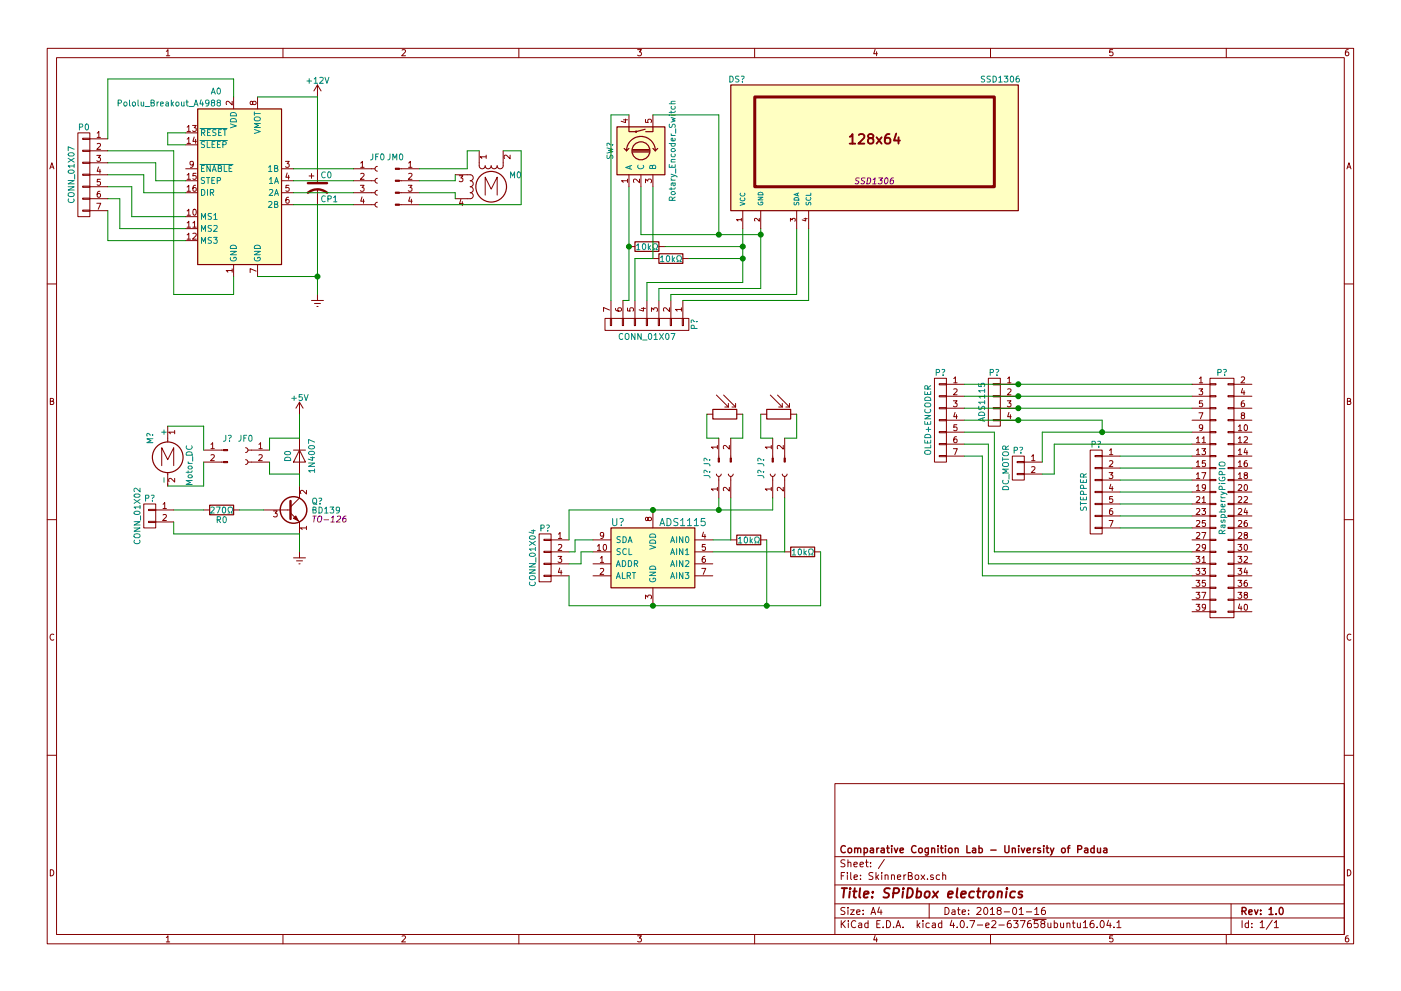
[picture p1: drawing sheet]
<svg xmlns="http://www.w3.org/2000/svg" width="297mm" height="210mm" viewBox="0 0 297 210" stroke-linecap="round" stroke-linejoin="round" font-family="sans-serif">
<g fill="none" stroke="#840000" stroke-width=".21">
<path d="M10 10.3h277v189.9h-277zM12 12.2h273v186.1h-273zM35.3 10.9l.3-.4v1.3M35.3 11.8h.7M60 10.3v1.9M67.3 18v2.6M67.3 18l-.8 1.3M67.3 18l.8 1.3M85.2 10.6l.5-.1 .3 .4-.8 .9h.8M110 10.3v1.9M135.2 10.5h.8l-.4 .5 .3 .1 .1 .2-.1 .4-.2 .1-.5-.1M160 10.3v1.9"/>
<path d="M185.5 10.5l-.3 .9h.8M185.9 11v.8M210 10.3v1.9M235.9 10.5h-.6v.6h.6l.1 .5-.3 .2-.4-.1M260 10.3v1.9M285.9 10.5l-.4 .1-.2 .2-.1 .8 .3 .2 .4-.1 .1-.4-.1-.2-.4-.1-.3 .3M10.6 35.8l.4-1.3 .4 1.3M10.7 35.5h.6M16.5 28.2h2.5v17.8h-2.5zM17.5 39.5h1.5v.2h-1.5zM17.5 37h1.5v.2h-1.5zM17.5 34.4h1.5v.3h-1.5z"/>
<path d="M17.5 31.9h1.5v.2h-1.5zM17.5 29.3h1.5v.3h-1.5zM19 29.5h3.9M19 32h3.9M19 34.5h3.9M19 37.1h3.9M19 39.6h3.9M20.5 33h.8l-.4 .4 .4 .1v.6l-.2 .1-.6-.1M20.6 28.2l.4-.3v1.3M20.6 30.5l.5-.1 .2 .4-.8 .9h.8M20.6 29.2h.7M20.9 35.4l-.3 .9h.8"/>
<path d="M21.2 35.9v.9M21.3 38h-.6l-.1 .6h.7v.6l-.2 .1-.5-.1M39.4 35.8h2.5M39.4 38.3h2.5M39.4 28.2h2.5M39.4 30.7h2.5M39.7 27l.3-.4v1.3M39.7 29.5l.3-.3v1.2M39.7 37.1l.3-.3v1.2M39.7 39.7l.3-.4v1.3M39.7 27.9h.7M39.7 30.4h.7"/>
<path d="M39.7 38h.7M40.8 26.6h.8l-.4 .5 .4 .1v.6l-.2 .1-.6-.1M41 34.8l-.2 .2-.4-.1-.1-.6 .5-.1 .2 .3-.1 .7-.3 .3h-.2M41.2 29.1l-.3 .9h.8M41.5 39.3l-.4 .1-.2 .2v.7l.2 .3 .5-.1-.1-.7h-.4l-.2 .2M41.5 29.6v.8M41.6 36.8h-.7v.6h.7v.5l-.2 .1-.5-.1M49.2 21.5v.8l-.9-.8-.3 .2 .1 .5M49.5 20.6v2.5M53.6 21.7l.2-.2h.4l.1 .2-.1 .4-.4 .1-.2-.1-.2-.6h-.3v.6l.2 .1 .3-.2M54.6 20.6v2.5M59.7 35.8h2.5"/>
<path d="M59.7 38.3h2.5M60.5 34.2h.8l-.4 .5 .4 .1v.6l-.2 .1-.6-.1M60.9 36.7l-.3 .9h.8M61.2 37.2v.8M61.3 39.3h-.6l-.1 .6h.7v.6l-.2 .1-.5-.1M65.5 37.3h1M66 36.8v1M67.3 35.8v2.8M74.9 35.8h4.6M74.9 38.3h4.6M76.4 39.3h.8l-.4 .5 .3 .1v.6l-.1 .1-.6-.1M76.5 34.6l.3-.4v1.3"/>
<path d="M76.5 36.9l.5-.1 .2 .3-.8 .9h.8M76.5 35.5h.7M80 37.8l-.3 .1-.2 .4 .1 .4 .4 .2M80 35.3l-.3 .1-.2 .3 .1 .4 .4 .2M84.7 35.8h4.2M84.7 38.3h4.2M86.6 39.3h.8l-.5 .5 .4 .1v.6l-.2 .1-.5-.1M86.6 34.6l.4-.4v1.3M86.6 36.9l.5-.1 .3 .3-.8 .9h.8M86.6 35.5h.8M96.5 37.1h3.2a.64 .64 0 0 1 .6 .6 .64 .64 0 0 1-.6 .6 .64 .64 0 0 1 .6 .7 .64 .64 0 0 1-.6 .6 .64 .64 0 0 1 .6 .7 .64 .64 0 0 1-.6 .6 .64 .64 0 0 1 .6 .6 .64 .64 0 0 1-.6 .7h-3.2M97.4 37.3h.7l-.4 .5 .4 .1v.5l-.2 .2-.5-.2"/>
<path d="M101.6 32v3.2a.64 .64 0 0 0 .7 .6 .64 .64 0 0 0 .6-.6 .64 .64 0 0 0 .6 .6 .64 .64 0 0 0 .6-.6 .64 .64 0 0 0 .7 .6 .64 .64 0 0 0 .6-.6 .64 .64 0 0 0 .7 .6 .64 .64 0 0 0 .6-.6v-3.2M103.1 33.3h-1.3l.4 .3M103.1 32.9v.7M108.2 32.9v.8l-1-.8-.3 .2 .1 .5M132.2 25.4h.8M132.6 25.2v.8l-.9-.3M133 38.3h-1.2l.3 .4M133 38v.7M133.3 24.4v2.5M133.3 37.1v2.5M135.6 38v.8l-.9-.8-.4 .2 .1 .5M135.9 37.1v2.5"/>
<path d="M136.9 38.8v-.8l.4 .4 .1-.4h.6l.1 .2-.1 .6M136.9 25.3v.7h.5v-.7h.6l.1 .2-.1 .5M138.4 24.4v2.5M138.4 37.1v2.5M285.6 35.8l.4-1.3 .4 1.3M285.7 35.5h.6M17.5 44.6h1.5v.2h-1.5zM17.5 42h1.5v.3h-1.5zM19 42.2h3.9M19 44.7h3.9M20.5 43.1h.9l-.6 1.3M21.2 40.6h-.4l-.1 .3-.1 .7 .2 .3 .5-.2-.1-.6h-.4l-.2 .2"/>
<path d="M39.4 40.9h2.5M39.4 46h2.5M39.4 48.5h2.5M39.4 51h2.5M39.7 44.7l.3-.3v1.3M39.7 47.3l.3-.4v1.3M39.7 49.8l.3-.3v1.2M39.7 45.7h.7M39.7 48.2h.7M39.7 50.7h.7M39.7 40.6h.7M40.9 47.3l.3-.4v1.3"/>
<path d="M40.9 49.6l.5-.1 .2 .3-.8 .9h.8M40.9 48.2h.7M41 44.5l.2-.1a.67 .67 0 0 1 .4 .6 .67 .67 0 0 1-.4 .7l-.3-.5zM49.2 57.4h-1.2l.3 .4M49.2 57v.8M49.5 56.1v2.6M54.3 57.5l-1.3-.5v.8M54.6 56.1v2.6M59.7 40.9h2.5M59.7 43.4h2.5M61.2 41.9h-.4l-.1 .3-.1 .7 .2 .2 .5-.1-.1-.6-.4-.1-.2 .3M67.3 40.1v3.3"/>
<path d="M74.9 40.9h4.6M74.9 43.4h4.6M76.8 41.8l-.3 .9h.7M77.1 42.3v.8M80 42.9l-.3 .1-.2 .4 .1 .3 .4 .2M80 40.4l-.3 .1-.2 .3 .1 .4 .4 .2M84.7 40.9h4.2M84.7 43.4h4.2M86.9 41.8l-.3 .9h.8M87.2 42.3v.8M97.7 42.3l-.3 .9h.8M98 42.8v.8"/>
<path d="M102.9 41.4v-3.8l1.2 2.5 1.3-2.5v3.8M133.3 52.3h1.3M138.4 54.9h1.3M139.7 52.3h1.3M144.8 54.9h1.2M157.2 46.6h-1l.3 .3M157.2 46.3v.6M157.5 44.7v3.8M161 46.3v.6l-.7-.6-.3 .2 .1 .4M161.3 44.7v3.8M167.6 46.9v-.6l.4 .4 .1-.4h.4v.6M168.9 44.7v3.8"/>
<path d="M170.5 46.4h.6M170.8 46.3v.6l-.7-.2M171.4 44.7v3.8M10 60.2h2M66 63.7h2.6M66.7 64.4h1.2M67.2 65h.2M67.3 62.5v1.2M128.3 67.6h17.7v2.5h-17.7zM129.2 65.8l-1.2-.6v.9M129.4 67.6h.3v1.5h-.3zM129.5 63.7v3.9"/>
<path d="M130.5 65.4l.1 .4 .2 .2h.7l.3-.2-.2-.5-.6 .1v.4l.2 .2M132 67.6h.2v1.5h-.2zM132.1 63.7v3.9M133 65.3v.7h.6v-.7h.6l.1 .2-.1 .5M134.5 67.6h.2v1.5h-.2zM134.6 63.7v3.9M136 65.4h.9M136.4 65.2v.8l-.9-.3M137 67.6h.3v1.5h-.3zM137.2 63.7v3.9M138.1 66.1v-.8l.5 .4 .1-.4h.6l.1 .2-.1 .6M139.6 67.6h.2v1.5h-.2z"/>
<path d="M139.7 63.7v3.9M141.9 65.3v.8l-.9-.8-.3 .2 .1 .5M142.1 67.6h.3v1.5h-.3zM142.2 63.7v3.9M144.5 65.7h-1.3l.4 .3M144.5 65.3v.7M144.7 67.6h.2v1.5h-.2zM144.8 63.7v3.9M285 60.2h2M10.7 85.1h.5l.1-.5-.6-.1v1.3h.5l.2-.4-.3-.3M34.3 98.8v-3.8l1.3 2.5 1.2-2.5v3.8M35.6 90.4v3.4"/>
<path d="M37 91.7h-1.2l.3 .3M37 91.3v.7M43.2 95.5h4.2M43.2 98h4.2M44.7 94.3l.4-.4v1.3M44.7 96.6l.5-.1 .2 .3-.7 .9h.7M44.7 95.2h.7M52.1 97.5l.3 .2 .2 .2-.1 .5-.4 .1M52.1 95l.3 .1 .2 .3-.1 .4-.4 .2M52.6 95.5h4.5M52.6 98h4.5M54.9 94.3l.3-.4v1.3"/>
<path d="M54.9 96.6l.5-.1 .2 .3-.8 .9h.8M54.9 95.2h.7M62.2 95.5h2.6M63.5 95.5l1.3 2.5h-2.6zM63.5 85.3v2.6M63.5 93v7.6M63.5 85.3l-.8 1.3M63.5 85.3l.8 1.3M149.9 87.9h1.2M151.9 83.8l2.5 2.6M152.1 94.9h-1.3l.4 .3M152.1 94.5v.7"/>
<path d="M152.4 93v4.2M153.4 83.8l2.6 2.6M153.7 86.4h.7M154.4 85.6v.8M154.6 94.5v.8l-.9-.8-.3 .2 .1 .5M154.9 93v4.2M155.2 86.4h.8M156 85.6v.8M156.2 87.9h1.3M161.3 87.9h1.3M163.3 83.8l2.6 2.6M163.5 94.9h-1.2l.3 .3"/>
<path d="M163.5 94.5v.7M163.8 93v4.2M164.8 83.8l2.6 2.6M165.1 86.4h.8M165.9 85.6v.8M166.1 94.5v.8l-.9-.8-.4 .2 .1 .5M166.4 93v4.2M166.6 86.4h.8M167.4 85.6v.8M167.6 87.9h1.3M198.1 80.3h2.6v17.7h-2.6zM199.1 96.6h1.6v.3h-1.6z"/>
<path d="M199.1 94.1h1.6v.3h-1.6zM199.1 91.6h1.6v.2h-1.6zM199.1 89h1.6v.3h-1.6zM199.1 86.5h1.6v.2h-1.6zM199.1 83.9h1.6v.3h-1.6zM199.1 81.4h1.6v.3h-1.6zM200.7 81.5h3.8M200.7 84.1h3.8M200.7 86.6h3.8M200.7 89.1h3.8M200.7 91.7h3.8M200.7 94.2h3.8"/>
<path d="M200.7 96.8h3.8M202.1 85h.8l-.4 .5 .4 .1v.6l-.2 .1-.6-.1M202.1 95.2h.9l-.6 1.3M202.2 80.3l.4-.3v1.2M202.2 82.6l.5-.1 .2 .3-.8 1h.8M202.2 81.2h.7M202.5 87.5l-.3 .9h.8M202.8 92.7h-.4l-.1 .3-.1 .7 .2 .2 .5-.1-.1-.6-.4-.1-.2 .3M202.8 88v.8M202.9 90.1h-.6l-.1 .6h.7v.6l-.2 .1-.5-.1M209.5 80.3h2.6v10.1h-2.6zM210.6 89h1.5v.3h-1.5z"/>
<path d="M210.6 86.5h1.5v.2h-1.5zM210.6 83.9h1.5v.3h-1.5zM210.6 81.4h1.5v.3h-1.5zM212.1 81.5h3.8M212.1 84.1h3.8M212.1 86.6h3.8M212.1 89.1h3.8M213.6 85h.8l-.5 .5 .4 .1v.6l-.2 .1-.5-.1M213.6 80.3l.4-.3v1.2M213.6 82.6l.5-.1 .3 .3-.8 1h.8M213.6 81.2h.8M213.9 87.5l-.3 .9h.8"/>
<path d="M214.2 88v.8M214.6 96.8h2.6v5h-2.6zM215.6 97.9h1.6v.3h-1.6zM217.2 98h3.8M218.7 96.8l.4-.3v1.2M218.7 99.1l.5-.1 .2 .4-.8 .9h.8M218.7 97.7h.7M231.1 95.5h2.6v17.8h-2.6zM232.2 99.2h1.5v.2h-1.5zM232.2 96.6h1.5v.3h-1.5zM233.7 96.8h3.8M233.7 99.3h3.8"/>
<path d="M235.2 95.5l.4-.3v1.3M235.2 97.8l.5-.1 .2 .4-.7 .9h.7M235.2 96.5h.7M252.7 81.5h3.8M252.7 84.1h3.8M252.7 86.6h3.8M252.7 89.1h3.8M252.7 91.7h3.8M252.7 94.2h3.8M252.7 96.8h3.8M252.7 99.3h3.8M253.7 93l.3-.3v1.2"/>
<path d="M253.7 95.5l.3-.3v1.3M253.7 98.1l.3-.4v1.3M253.7 93.9h.7M253.7 96.5h.7M253.7 99h.7M254.2 82.5h.8l-.4 .5 .3 .1v.5l-.1 .2-.6-.2M254.2 87.6h.8l-.5 1.2M254.3 80.3l.3-.3v1.2M254.3 81.2h.7M254.8 95.2h.8l-.4 .5 .3 .1v.5l-.1 .2-.6-.2M254.9 93l.3-.3v1.2M254.9 93.9h.7"/>
<path d="M254.9 85h-.6v.6h.6v.6l-.1 .1-.5-.1M255 90.6l-.2 .3-.4-.1-.1-.6 .5-.1 .2 .2-.1 .8-.3 .3h-.2M255.5 97.7h-.6v.6h.6v.6l-.1 .1-.5-.1M256.5 99.2h1.3v.2h-1.3zM256.5 96.6h1.3v.3h-1.3zM256.5 94.1h1.3v.3h-1.3zM256.5 91.6h1.3v.2h-1.3zM256.5 89h1.3v.3h-1.3zM256.5 86.5h1.3v.2h-1.3zM256.5 83.9h1.3v.3h-1.3zM256.5 81.4h1.3v.3h-1.3zM256.5 80.3h5.1v50.8h-5.1z"/>
<path d="M260.3 99.2h1.3v.2h-1.3zM260.3 96.6h1.3v.3h-1.3zM260.3 94.1h1.3v.3h-1.3zM260.3 91.6h1.3v.2h-1.3zM260.3 89h1.3v.3h-1.3zM260.3 86.5h1.3v.2h-1.3zM260.3 83.9h1.3v.3h-1.3zM260.3 81.4h1.3v.3h-1.3zM261.6 81.5h3.8M261.6 84.1h3.8M261.6 86.6h3.8M261.6 89.1h3.8"/>
<path d="M261.6 91.7h3.8M261.6 94.2h3.8M261.6 96.8h3.8M261.6 99.3h3.8M262.6 90.5l.3-.4v1.3M262.6 93l.3-.3v1.2M262.6 95.5l.3-.3v1.3M262.6 98.1l.3-.4v1.3M262.6 91.4h.7M262.6 93.9h.7M262.6 96.5h.7M262.6 99h.7"/>
<path d="M263.2 80.1l.5-.1 .2 .3-.8 .9h.8M263.4 88.1l-.2-.2 .1-.3 .5 .1v.3l-.5 .2-.1 .2v.3l.2 .1h.3l.2-.2-.1-.4-.1-.1M263.4 82.4l-.2 .9h.7M263.8 85l-.4 .1-.2 .2v.7l.2 .3 .4-.1v-.6l-.4-.1-.2 .2M263.8 82.9v.9M263.8 92.8l.5-.1 .2 .3-.8 .9h.8M263.9 90.2l.2-.1a.67 .67 0 0 1 .4 .6 .67 .67 0 0 1-.4 .7l-.3-.5zM264.1 95.1l-.3 .9h.7M264.4 97.7l-.4 .1-.2 .2v.7l.2 .3 .4-.1v-.6l-.4-.1-.2 .2M264.4 95.6v.9M285.7 85.1h.5l.1-.5-.6-.1v1.3h.5l.2-.4-.3-.3M10 110.3h2"/>
<path d="M30.5 106.9h2.5v5.1h-2.5zM31.5 110.6h1.5v.3h-1.5zM31.5 108.1h1.5v.2h-1.5zM33 108.2h3.8M33 110.7h3.8M34.6 107l.3-.4v1.3M34.6 109.3l.5-.1 .2 .3-.8 .9h.8M34.6 107.9h.7M35.6 100.3v2.8M37 101.5v.8l-.9-.8-.3 .2 .1 .5M43.2 108.2h1.2M49.5 108.2h1.3"/>
<path d="M55.9 108.2h5.7M58 108.4h.8l-.5 .5 .4 .1v.5l-.2 .2-.5-.2M61.6 108.8l1.9 1.9v2.6M62.2 118.4h2.6M62.9 119h1.2M63.4 119.6h.2M63.5 103.1v2.6l-1.9 1.9M63.5 117.1v1.3M65 112h-1.3l.4 .4M65 104v.8l-.9-.8-.4 .3 .1 .4M65 111.7v.7M114.3 113.3h2.5v10.1h-2.5z"/>
<path d="M115.3 119.5h1.5v.3h-1.5zM115.3 117h1.5v.2h-1.5zM115.3 114.4h1.5v.3h-1.5zM116.8 119.6h3.8M116.8 114.5h3.8M116.8 117.1h3.8M118.3 118.1h.8l-.4 .4 .3 .1v.6l-.1 .1-.6-.1M118.4 113.3l.3-.3v1.2M118.4 115.6l.5-.1 .2 .4-.8 .9h.8M118.4 114.2h.7M125.7 119.6h3.8M125.7 114.5h3.8"/>
<path d="M125.7 117.1h3.8M126.7 115.9l.3-.4v1.3M126.7 116.8h.7M127.3 118.4l.3-.3v1.2M127.3 119.3h.7M128 113.5l-.2 .3-.4-.1-.1-.6 .5-.1 .2 .2-.1 .7-.3 .3h-.2M128 115.6l.2-.1a.67 .67 0 0 1 .4 .6 .67 .67 0 0 1-.4 .7l-.3-.5zM137.4 110l.2-.3 .4 .1 .1 .2-.1 .4-.4 .1-.2-.1-.1-.6h-.3l-.1 .6 .3 .1 .2-.3M138.4 108.2v3.8M147.3 119.6h3.8M147.3 114.5h3.8M147.3 117.1h3.8"/>
<path d="M149.1 112.9l-.2 .9h.7M149.5 118.1h-.4l-.2 .3v.7l.2 .2 .4-.1v-.6l-.4-.1-.2 .3M149.5 113.4v.8M149.5 115.5h-.6v.6h.6v.6l-.1 .1-.5-.1M151.9 100.6l.1 .3 .3 .2 .4-.1 .2-.4M152.1 103.8h-1.3l.4 .3M152.1 103.4v.7M152.4 101.1v4.6M154.4 100.6l.1 .3 .4 .2 .3-.1 .2-.4M154.6 103.4v.8l-.9-.8-.3 .2 .1 .5M154.9 114.5h1.3M154.9 101.1v4.6"/>
<path d="M161.3 114.5h1.3M163.3 100.6l.1 .3 .4 .2 .3-.1 .2-.4M163.5 103.8h-1.2l.3 .3M163.5 103.4v.7M163.8 101.1v4.6M165.9 100.6l.1 .3 .3 .2 .4-.1 .2-.4M166.1 103.4v.8l-.9-.8-.4 .2 .1 .5M166.4 117.1h1.2M166.4 101.1v4.6M172.7 117.1h1.3M215.6 100.5h1.6v.2h-1.6zM217.2 100.6h3.8"/>
<path d="M232.2 111.9h1.5v.2h-1.5zM232.2 109.3h1.5v.3h-1.5zM232.2 106.8h1.5v.3h-1.5zM232.2 104.3h1.5v.2h-1.5zM232.2 101.7h1.5v.3h-1.5zM233.7 104.4h3.8M233.7 106.9h3.8M233.7 109.5h3.8M233.7 112h3.8M233.7 101.8h3.8M235.2 100.3h.7l-.4 .5 .4 .1v.5l-.2 .1-.5-.1M235.2 110.4h.8l-.5 1.3"/>
<path d="M235.5 102.7l-.3 1h.8M235.8 107.9h-.3l-.2 .3-.1 .7 .3 .3 .4-.2-.1-.6h-.3l-.3 .2M235.8 103.2v.9M235.9 105.4h-.6l-.1 .5h.7v.6l-.2 .1-.5-.1M252.7 119.6h3.8M252.7 114.5h3.8M252.7 117.1h3.8M252.7 104.4h3.8M252.7 106.9h3.8M252.7 109.5h3.8M252.7 112h3.8M252.7 101.8h3.8"/>
<path d="M253.6 118.1h.8l-.5 .4 .4 .1v.6l-.1 .1-.6-.1M253.7 105.5l.5-.1 .2 .3-.8 .9h.8M253.7 108l.5-.1 .2 .3-.8 1h.8M253.7 110.5l.5-.1 .2 .4-.8 .9h.8M253.7 100.6l.3-.3v1.2M253.7 113.1l.5-.1 .2 .3-.8 .9h.8M253.7 103.2l.3-.4v1.3M253.7 115.6l.5-.1 .2 .4-.8 .9h.8M253.7 101.5h.7M253.7 104.1h.7M254.8 107.9h.8l-.4 .5 .3 .1v.5l-.1 .2-.6-.2M254.8 100.3h.9l-.6 1.2"/>
<path d="M254.8 113h.9l-.6 1.2M254.9 105.7l.3-.3v1.2M254.9 118.4l.3-.3v1.2M254.9 119.3h.7M254.9 106.6h.7M255.5 110.4h-.6v.6h.6v.6l-.1 .1-.5-.1M255.6 103.3l-.2 .3-.4-.1-.1-.6 .5-.1 .2 .2-.1 .8-.3 .3h-.2M255.6 116l-.2 .3-.4-.1-.1-.6 .5-.1 .2 .2-.1 .8-.3 .3h-.2M256.5 119.5h1.3v.3h-1.3zM256.5 117h1.3v.2h-1.3zM256.5 114.4h1.3v.3h-1.3zM256.5 111.9h1.3v.2h-1.3z"/>
<path d="M256.5 109.3h1.3v.3h-1.3zM256.5 106.8h1.3v.3h-1.3zM256.5 104.3h1.3v.2h-1.3zM256.5 101.7h1.3v.3h-1.3zM260.3 119.5h1.3v.3h-1.3zM260.3 117h1.3v.2h-1.3zM260.3 114.4h1.3v.3h-1.3zM260.3 111.9h1.3v.2h-1.3zM260.3 109.3h1.3v.3h-1.3zM260.3 106.8h1.3v.3h-1.3zM260.3 104.3h1.3v.2h-1.3zM260.3 101.7h1.3v.3h-1.3z"/>
<path d="M261.6 119.6h3.8M261.6 114.5h3.8M261.6 117.1h3.8M261.6 104.4h3.8M261.6 106.9h3.8M261.6 109.5h3.8M261.6 112h3.8M261.6 101.8h3.8M262.5 115.5h.8l-.5 .5 .4 .1v.6l-.2 .1-.5-.1M262.5 118.1h.8l-.5 .4 .4 .1v.6l-.2 .1-.5-.1M262.6 102.9l.4-.1 .3 .4-.8 .9h.8M262.6 105.5l.4-.1 .3 .3-.8 .9h.8"/>
<path d="M262.6 108l.4-.1 .3 .3-.8 1h.8M262.6 110.5l.4-.1 .3 .4-.8 .9h.8M262.6 100.6l.3-.3v1.2M262.6 113.1l.4-.1 .3 .3-.8 .9h.8M262.6 101.5h.7M263.8 105.5l.5-.1 .2 .3-.8 .9h.8M263.8 118.2l.5-.1 .2 .3-.8 .9h.8M263.9 102.9l.2-.1a.67 .67 0 0 1 .4 .6 .67 .67 0 0 1-.4 .7l-.3-.5zM263.9 115.6l.2-.1a.67 .67 0 0 1 .4 .6 .67 .67 0 0 1-.4 .7l-.3-.5zM264 100.8l-.2-.2v-.2h.6v.3l-.5 .2-.1 .2v.3l.2 .1h.3l.2-.2-.1-.4-.1-.1M264 113.5l-.2-.2v-.2h.6v.3l-.5 .2-.1 .2v.3l.2 .1h.3l.2-.2-.1-.4-.1-.1M264.1 107.8l-.3 .9h.7"/>
<path d="M264.4 110.4l-.4 .1-.2 .2v.7l.2 .3 .4-.1v-.6l-.4-.1-.2 .2M264.4 108.3v.9M285 110.3h2M11.4 134.6a.58 .58 0 0 0-.8 .6 .58 .58 0 0 0 .8 .5M115.3 122h1.5v.3h-1.5zM116.8 122.2h3.8M118.7 120.5l-.3 .9h.8M119 121v.9M125.7 122.2h3.8M127.3 120.7l.5-.1 .2 .3-.8 1h.8M136.9 127v-.7l.4 .4 .1-.4h.6l.1 .2-.1 .5M138.4 124.7v3.8"/>
<path d="M147.3 122.2h3.8M148.8 120.6h.8l-.5 1.3M252.7 122.2h3.8M252.7 129.8h3.8M252.7 124.7h3.8M252.7 127.2h3.8M253.6 120.6h.8l-.5 .5 .4 .1v.5l-.1 .2-.6-.2M253.6 123.1h.8l-.5 .5 .4 .1v.6l-.1 .1-.6-.1M253.6 125.7h.8l-.5 .5 .4 .1v.5l-.1 .1-.6-.1M253.6 128.2h.8l-.5 .5 .4 .1v.6l-.1 .1-.6-.1M254.8 120.6h.8l-.4 .5 .3 .1v.5l-.1 .2-.6-.2M254.8 125.7h.9l-.6 1.2"/>
<path d="M255.5 123.1h-.6v.6h.6v.6l-.1 .1-.5-.1M255.6 128.7l-.2 .3-.4-.1-.1-.6 .5-.1 .2 .2-.1 .8-.3 .3h-.2M256.5 129.7h1.3v.2h-1.3zM256.5 127.1h1.3v.3h-1.3zM256.5 124.6h1.3v.2h-1.3zM256.5 122h1.3v.3h-1.3zM260.3 129.7h1.3v.2h-1.3zM260.3 127.1h1.3v.3h-1.3zM260.3 124.6h1.3v.2h-1.3zM260.3 122h1.3v.3h-1.3zM261.6 122.2h3.8M261.6 129.8h3.8"/>
<path d="M261.6 124.7h3.8M261.6 127.2h3.8M262.5 120.6h.8l-.5 .5 .4 .1v.5l-.2 .2-.5-.2M262.5 123.1h.8l-.5 .5 .4 .1v.6l-.2 .1-.5-.1M262.5 125.7h.8l-.5 .5 .4 .1v.5l-.2 .1-.5-.1M262.8 128.1l-.2 1h.7M263.1 128.6v.9M263.9 128.3l.2-.1a.67 .67 0 0 1 .4 .6 .67 .67 0 0 1-.4 .7l-.3-.5zM264 126.2l-.2-.2v-.2h.6v.3l-.5 .2-.1 .2v.3l.2 .1h.3l.2-.2-.1-.4-.1-.1M264.1 120.5l-.3 .9h.7M264.4 123.1l-.4 .1-.2 .2v.7l.2 .3 .4-.1v-.6l-.4-.1-.2 .2M264.4 121v.9"/>
<path d="M286.4 134.6a.58 .58 0 0 0-.8 .6 .58 .58 0 0 0 .8 .5M10 160.2h2M177 166.3h108v32h-108zM285 160.2h2M10.7 184.5a.65 .65 0 0 1 .7 .7 .65 .65 0 0 1-.7 .6zM35.3 198.9l.3-.4v1.3M35.3 199.8h.7M60 198.3v1.9M85.2 198.6l.5-.1 .3 .4-.8 .9h.8M110 198.3v1.9M135.2 198.5h.8l-.4 .5 .3 .1 .1 .2-.1 .4-.2 .1-.5-.1M160 198.3v1.9"/>
<path d="M177 194.8h108M177 191.8h108M177 187.8h108M177 181.8h108M178.4 195.3v1.5M178.4 185.8h.5M178.6 196l.6 .8M179.1 185.1h-.7v1.5M179.1 192.6l-.5-.1-.3 .3 .1 .3 .7 .4v.4l-.2 .1-.6-.1M179.1 182.5l-.5-.1-.3 .3 .1 .3 .7 .4v.4l-.2 .1-.6-.1M179.2 195.3l-.8 .9M179.7 185.1v.2"/>
<path d="M179.7 185.6v1M179.8 192.5v.2M179.8 183.1l.2-.2 .4 .1v.9M179.8 182.4v1.5M179.8 193v1M179.9 195.3v.2M179.9 195.8v1M180.3 193h.8l-.8 1h.8M180.4 185.1v1.3l.2 .2M181.1 183.4l.7-.1-.1-.3-.4-.1-.2 .2v.7h.6M181.1 186.1l.7-.1-.1-.3-.4-.1-.2 .2 .1 .7h.5M181.4 195.5a.71 .71 0 0 0-1 .5 .71 .71 0 0 0 .8 .8l.2-.1"/>
<path d="M181.6 193.5l.7-.1v-.3l-.4-.1-.3 .2 .1 .7h.6M182.1 195.9h.6v.9M182.3 183.4l.8-.1-.1-.3-.4-.1-.3 .2 .1 .7h.6M182.4 186.5v.1M182.4 185.7v.1M182.7 196.2l-.7 .3 .2 .3 .5-.1M183 193.9v.1M183 193.1v.1M183.5 182.9h.6M183.7 182.4v1.3l.4 .2M184 195.9l-.4-.1-.3 .3 .1 .6 .2 .1 .4-.1M184 195.3v1.5"/>
<path d="M184.6 183.8v.1M184.6 183v.1M184.7 194l.4-1.5 .5 1.5M184.8 193.6h.7M185.1 185.2l-.6-.1-.3 .3 .1 .3 .7 .3v.5l-.2 .1-.6-.1M185.5 198.5l-.3 .9h.8M185.7 185.1v1.5M185.9 199v.8M185.9 186l.4 .6M185.9 196h.5M186.3 185.6l-.6 .6M186.4 192.5l-.3 1h.9"/>
<path d="M186.6 195.3h-.7v1.5h.7M186.8 193v1M186.9 185.1v.2M186.9 185.6v1M187.2 196.7v.1M187.5 182.3l-1.3 2M187.7 185.7l.2-.1 .3 .1 .1 .9M187.7 185.6v1M188 195.3a.76 .76 0 0 1 .8 .8 .76 .76 0 0 1-.8 .7zM189 185.7l.2-.1 .4 .1v.9M189 185.6v1M189.5 196.7v.1"/>
<path d="M190 196.8l.4-1.5 .6 1.5M190.1 196.4h.7M190.3 186.1l.7-.1-.1-.3-.4-.1-.2 .2v.7h.6M191.5 196.7v.1M191.6 185.6v1M192.1 185.6l-.5 .3M192.6 185.8l.7-.1v-.4l-.2-.2h-.5v1.5h.6l.2-.1v-.4l-.3-.3M194.1 185.7l.2-.1 .4 .1 .1 .6-.1 .2-.4 .1-.2-.1zM194.5 195.3v1.5M194.6 196.3l.4 .5M195 195.8l-.5 .6M195.3 185.6l.8 1"/>
<path d="M195.7 195.3v.2M195.7 195.8v1M196.1 185.6l-.8 1M196.6 186.5v.1M197 191.8v3M197 195.9l-.4-.1-.3 .3 .1 .6 .2 .1 .4-.1M197.7 195.9h.6v.9M197.9 185.7l-.4-.1-.2 .2 .1 .2 .5 .2v.3h-.6M198.3 196.2l-.7 .3 .2 .3 .5-.1M199.2 185.7l-.4-.1-.3 .3 .1 .6 .2 .1 .4-.1M199.7 195.9l-.5-.1-.2 .3v.6l.2 .1 .5-.1M199.7 195.3v1.5"/>
<path d="M199.9 185.7l.2-.1 .4 .1v.9M199.9 185.1v1.5M200.4 192.5a.76 .76 0 0 1 .8 .8 .76 .76 0 0 1-.8 .7zM201.8 195.2l-.4 1.1h1M201.9 193.1h.5l.1 .9M202.2 195.8v1M202.5 193.4l-.7 .3 .2 .3 .5-.1M202.9 196.7v.1M203 193h.6M203.2 192.5v1.3l.4 .2M203.8 195.4l.1-.1a.8 .8 0 0 1 .6 .8 .8 .8 0 0 1-.6 .7 .97 .97 0 0 1-.1-1.4zM204 193.5l.7-.1-.1-.3-.4-.1-.2 .2 .1 .7h.5"/>
<path d="M205.1 196.7v.1M205.4 193.9v.1M205.4 193.1v.1M205.6 195.3h1.1l-.7 1.5M207.1 192.7l.6-.2 .3 .5-.9 1h.9M207.2 196.3h1.2M208.7 192.7l.2-.2a.8 .8 0 0 1 .5 .8 .8 .8 0 0 1-.5 .7l-.3-.5zM209 196.3l.7-.1v-.3l-.5-.1-.2 .2 .1 .7h.6M210 193l.4-.5v1.5M210 194h.8M210 198.3v1.9M210.3 195.5l.6-.2 .3 .5-1 1h1"/>
<path d="M211.7 193.2l-.3-.3 .1-.2 .2-.2 .4 .1 .2 .2-.1 .2-.5 .2-.3 .3v.2l.3 .3h.3l.3-.3v-.2l-.3-.3M211.8 196.3h1.1M212.9 193.5h1.1M214.3 195.3l-.5 .1a1.11 1.11 0 0 0-.1 1.3l.4 .1 .3-.1v-.5l-.3-.3-.4 .1-.1 .2M214.8 192.7l.2-.2a.8 .8 0 0 1 .6 .8 .8 .8 0 0 1-.6 .7l-.3-.5zM214.9 195.3h.9l-.5 .6 .5 .1v.7l-.2 .1-.7-.1M216.1 193l.4-.5v1.5M216.1 194h.9M216.3 195.3h1l-.6 1.5M217.6 193.5h1.1M218.5 195.3l-.4 .1a1.11 1.11 0 0 0-.1 1.3l.4 .1 .2-.1 .1-.5-.3-.3-.4 .1-.2 .2M219 195.1h2.8"/>
<path d="M219.4 193l.4-.5v1.5M219.4 194h.8M220 195.3h-.7v.7h.7l.1 .2-.1 .5-.2 .1-.5-.1M221 196l-.3-.3 .1-.2 .2-.2 .4 .1 .1 .2v.2l-.5 .2-.3 .3 .1 .4 .2 .1h.3l.2-.3v-.2l-.2-.3M221.5 192.5l-.4 .1a1.11 1.11 0 0 0-.1 1.3l.4 .1 .2-.1 .1-.5-.3-.3-.4 .1-.2 .2M222.2 195.8v.9l.4 .1 .2-.1M222.8 195.8v1M223.5 195.9l.5-.1 .2 .3-.1 .6h-.6M223.5 195.3v1.5M224.9 195.8v.9l.4 .1 .2-.1M225.5 195.8v1M226.2 196l.2-.2 .4 .1v.9"/>
<path d="M226.2 195.8v1M227.4 195.8h.5M227.6 195.3v1.3l.3 .2M228.4 195.8l.1 .9 .4 .1 .2-.1M229.1 195.8v1M229.7 195.8l.4-.5v1.5M229.7 196.8h.9M231.8 195.3l-.4 .1a1.11 1.11 0 0 0-.1 1.3l.4 .1 .2-.1 .1-.5-.3-.3-.4 .1-.2 .2M232.6 196.7v.1M233.4 195.5l.2-.2a.8 .8 0 0 1 .5 .8 .8 .8 0 0 1-.5 .7l-.4-.5zM235 195.2l-.3 1.1h.9M235.4 195.8v1"/>
<path d="M235.9 198.5h-.6v.7l.6-.1 .1 .5-.3 .2-.4-.1M236.2 196.7v.1M236.8 195.8l.4-.5v1.5M236.8 196.8h.9M260 198.3v1.9M261 191.8v6.5M263.3 195.3v1.5M264.7 195.9l-.4-.1-.3 .3 .1 .6 .2 .1 .4-.1M264.7 195.3v1.5M265.4 196.7v.1M265.4 195.9v.1M267.2 195.8l.4-.5v1.5"/>
<path d="M267.2 196.8h.8M269.7 195.2l-1.2 2M270.2 195.8l.4-.5v1.5M270.2 196.8h.8M285.7 184.5a.65 .65 0 0 1 .7 .7 .65 .65 0 0 1-.7 .6zM285.9 198.5l-.4 .1-.2 .3-.1 .7 .3 .2 .4-.1 .1-.4-.1-.2-.4-.1-.3 .3"/>
</g>
<g fill="none" stroke="#840000" stroke-width=".3">
<path d="M179.2 179.6a.71 .71 0 0 0-1 .5 .71 .71 0 0 0 .7 .8l.3-.1M181.2 179.9v1M183.2 179.9v1.5M185.9 179.9v1M186.3 179.9l-.4 .3M188 179.9h.5M188.2 179.4v1.3l.3 .2M189.1 179.4v.2M189.1 179.9v1M189.6 179.9l.4 1 .3-1M194.2 179.6a.71 .71 0 0 0-1 .5 .71 .71 0 0 0 .7 .8l.3-.1M196.8 179.9v1.4l-.3 .1h-.3"/>
<path d="M197.5 179.9v1M198.9 179.4v.2M198.9 179.9v1M199.4 179.9h.5M199.6 179.4v1.3l.3 .2M200.5 179.4v.2M200.5 179.9v1M202.5 179.9v1M205 179.4v1.5h.7M207.6 179.4v1.5M213.1 179.4v1.2l.2 .3h.3l.3-.3v-1.2M214.6 179.9v1"/>
<path d="M216 179.4v.2M216 179.9v1M216.5 179.9l.4 1 .4-1M219.1 179.9v1M219.6 179.9l-.5 .3M221.3 179.4v.2M221.3 179.9v1M221.8 179.9h.6M222 179.4v1.3l.4 .2M222.7 179.9l.4 1M223.4 179.9l-.5 1.4-.2 .1M226.3 179.9h.5"/>
<path d="M226.8 179.4l-.3 .2v1.3M232 179.4v1.5M232.7 179.9l.1 .9 .3 .1 .2-.1M233.3 179.9v1M179.9 180.1l.2-.2 .4 .2 .1 .5-.2 .2-.3 .1-.2-.1zM181.2 180.1l.2-.2 .4 .1v.9M181.8 180.1l.3-.2 .3 .1 .1 .9M183.2 180l.4-.1 .3 .3-.1 .6h-.6M184.6 180h.5l.1 .9M185.2 180.3l-.7 .3 .2 .3 .5-.1M186.8 180h.6l.1 .9M187.5 180.3l-.7 .3 .2 .3 .5-.1"/>
<path d="M190.8 180.4l.7-.1v-.3l-.4-.1-.3 .2 .1 .7h.6M194.8 180.1l.2-.2 .5 .2 .1 .5-.2 .2-.4 .1-.2-.1zM196.8 180l-.4-.1-.3 .3 .1 .6 .2 .1 .4-.1M197.5 180.1l.2-.2 .4 .1 .1 .9M201.2 180.1l.2-.2 .4 .2 .1 .5-.1 .2-.4 .1-.2-.1zM202.5 180.1l.2-.2 .4 .1v.9M206.2 180h.6l.1 .9M206.9 180.3l-.8 .3 .3 .3 .5-.1M207.6 180l.4-.1 .3 .3-.1 .6h-.6M210.1 180.4h1.1M214.6 180.1l.2-.2 .4 .1 .1 .9M217.8 180.4l.7-.1-.1-.3-.4-.1-.2 .2v.7h.6"/>
<path d="M220.6 180l-.4-.1-.2 .2 .1 .3 .5 .1v.3h-.6M225.1 180.1l.2-.2 .5 .2 .1 .5-.2 .2-.4 .1-.2-.1zM228.5 180.2l.7-.1 .2-.2-.1-.3-.2-.2h-.6v1.5M230 180h.6v.9M230.6 180.3l-.7 .3 .2 .3 .5-.1M232 180l-.5-.1-.2 .3v.6l.2 .1 .5-.1M234 180h.6l.1 .9M234.7 180.3l-.7 .3 .2 .3 .5-.1M263.3 193.3l.8-.1 .1-.2-.1-.3-.2-.2h-.6v1.5M263.7 193.3l.5 .7M264.8 193.5l.7-.1-.1-.3-.4-.1-.2 .2v.7h.6M266 193l.3 1 .4-1"/>
<path d="M267.3 193.9v.1M267.3 193.1v.1M269.1 193l.4-.5v1.5M269.1 194h.8M270.6 193.9v.1M271.3 192.7l.3-.2a.8 .8 0 0 1 .5 .8 .8 .8 0 0 1-.5 .7l-.4-.5z"/>
<circle cx="62.2" cy="108.2" r="2.82"/>
</g>
<g fill="none" stroke="#840000" stroke-width=".41">
<path d="M180.2 29l.5-.6v2.1M180.2 30.5h1.1M182.1 28.6l.3-.2 .7 .1a.52 .52 0 0 1 .1 .8l-1.2 1.2h1.3M184.4 29.3l-.4-.4 .1-.3 .3-.2 .6 .1 .2 .3-.1 .3-.9 .3a.65 .65 0 0 0-.1 .9l.3 .2 .7-.2a.65 .65 0 0 0-.1-.9l-.2-.1M185.9 29.1l1 1.4M186.9 29.1l-1 1.4M188.6 28.4a.8 .8 0 0 0-1 .9l.1 1 .3 .2 .7-.2 .1-.7-.2-.3-.6-.1-.4 .4M190 28.3l-.5 1.5h1.3M190.5 29.1v1.4M178.5 188.4h1.1M179 188.4l-.2 2M180.2 189.1l-.2 1.3"/>
<path d="M180.3 188.4l-.1 .2 .2-.1-.1-.1-.1 .2M180.9 189.1h.7M181.2 188.4l-.2 1.8 .1 .1 .4 .1M182.4 188.4l-.2 1.8 .2 .2M183.2 189.8l.9-.2v-.4l-.6-.1-.3 .3v.9h.7M184.9 190.3v.1M185.1 189.2l-.1 .2-.1-.1 .2-.1-.1 .2M188.7 188.5l-.8-.1-.3 .2v.6l.8 .4 .1 .5-.4 .3-.8-.1M189.4 189.5l1-.1a.56 .56 0 0 0 .1-.9l-1-.1-.2 2M191.5 189.1l-.2 1.3M191.5 188.4v.2l.1-.1-.1-.1v.2M192.5 188.4a1 1 0 0 1 1.1 .8 1 1 0 0 1-.6 1.1l-.7 .1z"/>
<path d="M194.4 189.2l.6-.1 .3 .2-.2 1a.67 .67 0 0 1-.8 0M194.5 188.4l-.2 2M196.2 189.3l.3-.2 .6 .2v.8l-.5 .3-.5-.1zM197.8 189.1l1 1.3M198.9 189.1l-1.2 1.3M201 189.8l1-.2v-.4l-.6-.1-.3 .3-.1 .9h.8M203 188.4l-.2 1.8 .2 .2M203.8 189.8l1-.2-.1-.4-.6-.1-.3 .3v.9h.8M206.6 189.2l-.3-.1a.67 .67 0 0 0-.8 .4v.8l.3 .1 .6-.1M207.1 189.1h.8M207.5 188.4l-.2 1.8 .1 .1 .3 .1M208.6 189.1l-.2 1.3"/>
<path d="M209.1 189.1l-.4 .1-.2 .3M209.8 189.3l.3-.2 .5 .2v.8l-.4 .3-.5-.1zM211.6 189.3l.3-.2 .5 .1-.1 1.2M211.6 189.1l-.1 1.3M213.4 189.1l-.1 1.3M213.5 188.4v.2l.1-.1-.1-.1v.2M215.2 189.2l-.2-.1a.67 .67 0 0 0-.8 .4v.8l.3 .1 .6-.1M216.8 189.2l-.5-.1-.3 .4 .2 .3 .5 .1v.3l-.1 .1h-.8"/>
</g>
<g fill="#ffffc2" stroke="#ffffc2" stroke-width=".21">
<path d="M41.9 23.1h17.8v33h-17.8z"/>
<path d="M129.5 112h17.8v12.7h-17.8z"/>
<path d="M130.8 26.9h10.2v10.2h-10.2z"/>
<path d="M154.9 18h61v26.7h-61z"/>
</g>
<g fill="none" stroke="#840000" stroke-width=".25">
<path d="M154.9 18h61v26.7h-61zM41.9 23.1h17.8v33h-17.8zM130.8 26.9h10.2v10.2h-10.2zM132.3 31.5l.5 .5M132.8 32a3 3 0 0 1 3.1-3 3 3 0 0 1 3 3M133.3 26.9v1h1.6l1.9-.5M133.3 31.5l-.5 .5M134.1 32.3h3.6M134.1 32h3.6M134.1 31.7h3.6M138.4 26.9v1h-1.5M138.4 31.5l.5 .5"/>
<path d="M139.4 31.5l-.5 .5M134.6 51.3h5.1v2h-5.1zM139.7 53.8h5.1v2.1h-5.1zM151.1 86.9h5.1v2h-5.1zM162.6 86.9h5v2h-5zM44.4 107.2h5.1v2h-5.1zM129.5 112h17.8v12.7h-17.8zM156.2 113.5h5.1v2.1h-5.1zM167.6 116.1h5.1v2h-5.1z"/>
<circle cx="104.1" cy="39.6" r="3.3"/>
<circle cx="134.9" cy="27.9" r=".13"/>
<circle cx="135.9" cy="32" r="1.9"/>
<circle cx="35.6" cy="97" r="3.3"/>
</g>
<g fill="none" stroke="#008484" stroke-width=".21">
<path d="M44.8 20l.4-1.3 .4 1.3M44.9 19.6h.6M46.1 18.8l.2-.1a.67 .67 0 0 1 .5 .6 .67 .67 0 0 1-.5 .7l-.3-.5zM65.1 17.2h.9M65.6 16.7v1M66.6 16.8l.4-.4v1.3M66.6 17.7h.7M67.8 16.5l.5-.1 .2 .4-.8 .9h.8M68.9 16.4l.4 1.3 .4-1.3M154.7 16.1a.64 .64 0 0 1 .8 .7 .64 .64 0 0 1-.8 .6zM156.7 16.2h-.6l-.1 .4a.54 .54 0 0 1 .6 .7l-.2 .1-.4-.1M157.2 16.2l.4-.1a.41 .41 0 0 1-.2 .8"/>
<path d="M157.4 17.3v.1M208.8 16.2h-.6l-.1 .4a.54 .54 0 0 1 .6 .7l-.2 .1-.4-.1M210 16.2h-.6l-.1 .4a.54 .54 0 0 1 .6 .7l-.1 .1-.5-.1M210.5 16.1a.64 .64 0 0 1 .8 .7 .64 .64 0 0 1-.8 .6zM211.8 16.5l.3-.4v1.3M211.8 17.4h.7M212.9 16.1h.8l-.4 .5 .3 .1v.6l-.1 .1-.6-.1M214.3 16.3l.2-.2a.67 .67 0 0 1 .4 .7 .67 .67 0 0 1-.4 .6l-.3-.5zM216 16.1l-.4 .1-.1 .3-.1 .7 .2 .2 .5-.1-.1-.6-.4-.1-.2 .3M14.5 39.6h1.2l-1.2 .7h1.2M14.5 38.3h1.2l-1.2 .7h1.2M14.5 33.6l1.2 .8"/>
<path d="M14.6 36.2a.69 .69 0 0 1 1.1 .3 .74 .74 0 0 1-1.2-.1zM14.6 32.5a.69 .69 0 0 1 1.1 .3 .74 .74 0 0 1-1.2-.1zM15.7 35.2h-1.2l.3 .4M15.7 31.7l-1.2-.6v.9M15.7 34.8v.8M15.7 33.6l-1.2 .8M15.8 37v1M16.8 27l.6-.1 .1-.5-.7-.1v1.3M18.2 26.4l.1-.1a.67 .67 0 0 1 .5 .6 .67 .67 0 0 1-.5 .7l-.2-.5zM25 21.9l.7-.1v-.5l-.7-.1v1.3M26.3 21.8l.2-.2 .3 .2 .1 .4-.1 .2-.3 .1-.2-.1zM27.5 21.2v1.1l.1 .2"/>
<path d="M28.1 21.8l.2-.2 .4 .2v.4l-.1 .2-.3 .1-.2-.1zM29.3 21.2v1.1l.1 .2M29.9 21.6l.1 .8 .3 .1 .2-.1M30.5 21.6v.9M30.8 22.6h.9M32 21.8l.6-.1v-.4l-.6-.1v1.3h.5l.2-.4-.2-.3M33.3 21.6v.9M33.7 21.6l-.4 .3M34 22.1l.6-.2v-.2l-.4-.1-.2 .2 .1 .6h.5M35.2 21.7h.5v.8M35.7 21.9l-.6 .3 .2 .3 .4-.1M36.3 21.2v1.3"/>
<path d="M36.4 22l.4 .5M36.8 21.6l-.5 .5M37.3 21.8l.2-.2 .4 .2v.4l-.1 .2-.3 .1-.2-.1zM38.5 21.6v.8l.3 .1 .2-.1M39 21.6v.9M39.4 21.6h.5M39.6 21.2v1.1l.3 .2M40.1 22.6h.9M41.1 22.5l.5-1.3 .4 1.3M41.3 22.1h.6M42.4 34.9h7M42.4 27.3h5.8"/>
<path d="M42.4 29.8h5.8M42.6 21.2l-.2 .9h.7M42.7 28.2l.6-.1 .1-.5-.7-.1v1.3M42.7 35.7h.5M43 21.6v.9M43 28.2l.4 .6M43.3 35.1h-.6v1.3h.6M43.4 30.1h-.6l-.1 .4a.54 .54 0 0 1 .6 .7l-.1 .1-.5-.1M43.4 37.7h-.6l-.1 .4a.54 .54 0 0 1 .6 .7l-.1 .1h-.5M43.8 37.7h.7M43.9 30v1.3h.7M44 28.1h.4"/>
<path d="M44.1 37.7v1.2M44.3 21.8l-.2 .2-.4-.1-.1-.6 .5-.1 .2 .3-.1 .7-.3 .3h-.2M44.6 35.1v1.3l-.7-1.3v1.3M44.6 27.5h-.6v1.3h.6M44.9 38.2h.4M45 30.6h.4M45 36.4l.4-1.3 .4 1.3M45 21.8l-.2-.3 .1-.2h.6v.3l-.6 .2-.1 .2 .1 .4 .1 .1h.3l.2-.3v-.3l-.2-.1M45.1 36h.6M45.5 37.7h-.6v1.2h.6M45.6 30h-.6v1.3h.6M45.8 27.6h-.6l-.1 .4a.54 .54 0 0 1 .6 .6l-.1 .2-.5-.1"/>
<path d="M46.1 38.3l.6-.1v-.4l-.6-.1v1.2M46.1 30.6h.4M46.3 21.8l-.3-.3 .1-.2h.6v.3l-.6 .2-.1 .2 .1 .4 .2 .1h.2l.2-.3v-.3l-.2-.1M46.3 35.7l.6-.1v-.4l-.6-.1v1.3h.5l.2-.4-.3-.3M46.4 28.1h.4M46.7 30h-.6v1.3h.6M47 27.5h-.6v1.3h.6M47.2 30.7l.7-.1v-.5l-.7-.1v1.3M47.3 27.5h.7M47.5 35.1v1.3h.7M47.7 27.5v1.3M48.6 35.7h.4"/>
<path d="M48.8 26.3l1.3 .4-1.3 .4M48.9 24.1a.69 .69 0 0 1 .8-.2 .69 .69 0 0 1 .4 .7h-1.3zM49 25.2a.67 .67 0 0 1 .8 0 .67 .67 0 0 1 .3 .7h-1.3zM49.2 35.1h-.6v1.3h.6M53.9 27.5l1.3 .4-1.3 .4M53.9 23.7v.8M53.9 24.1h1.3M54 25l.8-.2a.42 .42 0 0 1 .3 .2 .42 .42 0 0 1 0 .5l-.3 .1h-.7l-.2-.2zM55.2 26.2h-1.3l.9 .4-.9 .4h1.3M56.9 35.5l.4-.4v1.3M56.9 36.4h.8M57.1 38l.4-.3v1.2"/>
<path d="M57.1 38.9h.7M58.2 35.7l.6-.1v-.4l-.6-.1v1.3h.5l.2-.4-.3-.3M58.2 38.9l.4-1.2 .5 1.2M58.3 38.6h.6M69 36.6a.56 .56 0 0 0-.8 .5 .56 .56 0 0 0 .8 .5M69.6 36.6l.1-.1a.67 .67 0 0 1 .5 .6 .67 .67 0 0 1-.5 .6l-.2-.4zM79 32.7v1l-.4 .2M79.7 33.2h.4M80.3 32.7h-.6v1.2M80.8 32.8l.2-.1a.67 .67 0 0 1 .4 .6 .67 .67 0 0 1-.4 .6l-.3-.5zM82.7 32.7l-.1 1-.4 .2M83.3 33.9v-1.2l.4 .8 .4-.8v1.2"/>
<path d="M84.8 32.8l.2-.1a.67 .67 0 0 1 .4 .6 .67 .67 0 0 1-.4 .6l-.3-.5zM108.3 37.7v-1.2l.4 .9 .4-.9v1.2M109.8 36.6l.1-.1a.67 .67 0 0 1 .5 .6 .67 .67 0 0 1-.5 .6l-.2-.4zM128.7 31.4l1.2 .3-.9 .2 .9 .3-1.2 .3M128.7 32.9v.6l.5 .1a.54 .54 0 0 1 .6-.6l.1 .1v.5M129.5 30.7h-.1a.41 .41 0 0 0-.7-.1v.4M129.8 30.7h.1M133.6 35.2v.6M133.9 35.1l-1.2 .4 1.2 .4M135.3 35a.56 .56 0 0 0 .5 .8 .56 .56 0 0 0 .5-.8M138.3 35.3l.3-.3 .4 .3v.5h-1.3l.1-.7h.4l.1 .7M141.9 34.9v.6h1.3v-.6"/>
<path d="M141.9 24.5h.1M141.9 30.4h1.3M141.9 22h1.3M141.9 26.3v.6l.5 .1a.54 .54 0 0 1 .6-.6l.2 .2-.1 .4M142.3 37.9l.2 .3M142.3 37l1.2 .4 .1 .2M142.3 28.4l.2 .3M142.3 24.9l.9 .3-.7 .2 .7 .2-.9 .3M142.3 23.5v.5M142.3 39.8v.5M142.3 38.2h.9M142.3 34.4h.9"/>
<path d="M142.3 28.7h.9M142.3 24.5h.9M142.4 32.7l-.1 .3 .2 .3 .6-.1v-.5M142.4 30.4l-.1 .4 .2 .2 .6-.1v-.5M142.4 22.6l-.1 .3 .2 .3 .6-.1v-.5M142.4 31.6l.5-.1 .3 .4-.3 .3-.5-.1-.1-.2zM142.5 35.1v.4M142.6 38.8l.2 .6 .4-.2-.1-.4M143.1 29.4l.1 .3-.2 .2-.6-.1v-.4l.2-.1 .1 .6M143.2 39.8l-.2 .3h-1.1M143.2 38.8l-.8 .1v.5M143.2 33.8l-.8 .1-.1 .3 .1 .2"/>
<path d="M143.2 23.5l-.2 .3h-1.1M143.2 21.5h-.8l-.1 .3 .1 .2M143.2 37.3l-.9 .3M143.3 27.3v1M143.3 35.8v1M14.5 41l.8-.1a.42 .42 0 0 1 .4 .2 .42 .42 0 0 1-.1 .4l-.3 .2h-.7l-.1-.3zM14.6 42.2a.56 .56 0 0 0 .5 .8 .56 .56 0 0 0 .5-.8M42.7 46.6v-1.3l.5 .9 .4-.9v1.3M42.7 49.1v-1.3l.5 .9 .4-.9v1.3M42.7 51.6v-1.2l.5 .9 .4-.9v1.2M42.7 40.2a.64 .64 0 0 1 .7 .6 .64 .64 0 0 1-.7 .7zM44 40.2v1.3"/>
<path d="M44.6 40.9l.6-.1 .1-.5-.7-.1v1.3M44.8 45.3h-.6v.5a.54 .54 0 0 1 .6 .6l-.2 .2-.5-.1M44.8 47.9h-.6v.4a.54 .54 0 0 1 .6 .7l-.2 .1-.5-.1M44.8 50.4h-.6v.4a.54 .54 0 0 1 .6 .7l-.2 .1h-.5M44.9 40.9l.4 .6M45.3 50.4h.8l-.5 .4 .4 .1v.6l-.2 .1-.5-.1M45.3 45.6l.4-.3v1.3M45.3 47.9l.5-.1 .3 .4-.8 .9h.8M45.3 46.6h.8M48.8 53.3h1.3l-1.3 .7h1.3M48.9 54.7a.59 .59 0 0 0 .6 .7 .59 .59 0 0 0 .5-.7l-.4-.1v.2M48.9 52.2a.69 .69 0 0 1 .8-.2 .69 .69 0 0 1 .4 .7h-1.3z"/>
<path d="M53.9 53.3h1.3l-1.3 .7h1.3M54 54.7a.59 .59 0 0 0 .5 .7 .59 .59 0 0 0 .6-.7l-.5-.1v.2M54 52.2a.69 .69 0 0 1 .8-.2 .69 .69 0 0 1 .4 .7h-1.3zM56.9 42.8l.5-.1 .3 .4-.8 .9h.8M57.1 40.3l.5-.1 .2 .4-.8 .9h.8M58.2 41.5l.4-1.3 .5 1.3M58.2 43.3l.6-.1v-.4l-.6-.1v1.3h.5l.2-.4-.3-.3M58.3 41.1h.6M69 41.7a.56 .56 0 0 0-.8 .5 .56 .56 0 0 0 .8 .5M69.5 42.2l.6-.1 .1-.4-.7-.2v1.3M70.7 41.9l.4-.4v1.3M70.7 42.8h.8"/>
<path d="M135 52.1l.3-.4v1.3M135 53h.7M136.3 51.8l.2-.1a.67 .67 0 0 1 .4 .6 .67 .67 0 0 1-.4 .7l-.3-.5zM137.5 51.7v1.3M137.6 52.5l.3 .5M137.9 52.1l-.4 .5M138.4 53h.3v-.3a.54 .54 0 0 1-.2-.7 .54 .54 0 0 1 .7-.2l.2 .6-.3 .3v.3h.3M140.1 54.6l.3-.4v1.3M140.1 55.5h.7M141.4 54.4l.2-.2a.67 .67 0 0 1 .4 .7 .67 .67 0 0 1-.4 .6l-.3-.5zM142.4 40.8l.5-.2 .3 .5-.3 .2h-.4l-.2-.2zM142.5 42.5v-.6h-.5l-.1 .6h1.3"/>
<path d="M142.5 54.2v1.3M142.7 55l.3 .5M143 54.7l-.5 .4M143.2 41.8l-.7 .4M143.5 55.5h.3v-.2a.54 .54 0 0 1-.3-.8 .54 .54 0 0 1 .8-.2l.2 .6-.3 .4v.2h.3M156.9 42.9l1 .4-1 .3M157 42a.44 .44 0 0 0 .4 .6 .44 .44 0 0 0 .4-.6M157 41a.44 .44 0 0 0 .4 .6 .44 .44 0 0 0 .4-.6M160.7 41.9h1l-1 .5h1M160.8 42.9a.45 .45 0 0 0 .4 .6 .45 .45 0 0 0 .4-.6h-.3v.1M160.8 41a.55 .55 0 0 1 .6-.2 .55 .55 0 0 1 .3 .5h-1zM168.4 42.9v.5h.3a.43 .43 0 0 1 .6-.5v.6"/>
<path d="M168.4 42.1a.55 .55 0 0 1 .6-.2 .55 .55 0 0 1 .4 .6h-1zM169.1 41v.5M169.4 40.9l-1 .4 1 .3M170.9 42.9v.5h.4a.43 .43 0 0 1 .5-.5l.1 .6M171 41.9a.44 .44 0 0 0 .4 .6 .44 .44 0 0 0 .4-.6M171.9 41v.4h-1M132 70.9a.56 .56 0 0 0-.7 .5 .56 .56 0 0 0 .7 .5M132.6 70.9l.2-.1h.4l.2 .8a.42 .42 0 0 1-.2 .4 .42 .42 0 0 1-.5 0l-.2-.4zM134.6 70.8v1.2l-.7-1.2v1.2M135.9 70.8v1.2l-.7-1.2v1.2M136.2 72.1h1M137.6 70.9l.1-.1a.67 .67 0 0 1 .5 .6 .67 .67 0 0 1-.5 .6l-.2-.5z"/>
<path d="M138.7 71.1l.3-.3v1.2M138.7 72h.7M139.8 70.8l.9 1.2M140.7 70.8l-.9 1.2M141.2 70.9l.2-.1a.67 .67 0 0 1 .5 .6 .67 .67 0 0 1-.5 .6l-.3-.5zM142.3 70.8h.8l-.5 1.2M147.2 69.7l-.1-.6-.5-.1-.1 .7h1.3M147.3 68.2h-.1a.41 .41 0 0 0-.7-.1l.1 .4M147.7 68.2h.1M198.5 79h.6l.1-.5-.7-.1v1.2M199.7 78.4h.4a.41 .41 0 0 1-.2 .7v.1M199.9 79.5v.1"/>
<path d="M209.9 79h.6l.1-.5-.7-.1v1.2M211.2 78.4h.4a.41 .41 0 0 1-.2 .7v.1M211.4 79.5v.1M258.2 79h.6l.1-.5-.7-.1v1.2M259.4 78.4h.4a.41 .41 0 0 1-.1 .7v.1M259.7 79.5v.1M31.9 92.3a.41 .41 0 0 0-.8-.2l.1 .4M32.3 92.3h.1M32.4 93.1h-1.3l.9 .4-.9 .4h1.3M34.3 91.7h1M34.8 91.2v1M39.5 96.1a.69 .69 0 0 1 .8-.2 .69 .69 0 0 1 .4 .7h-1.2z"/>
<path d="M39.6 94.6a.56 .56 0 0 0 .5 .8 .56 .56 0 0 0 .5-.8M39.9 98l.2 .3M39.9 99.9v.5M39.9 98.3h.8M40 99l.5-.1 .2 .4-.2 .2h-.4l-.2-.2zM40.7 99.9l-.2 .3h-1M40.8 96.9v.9M47.9 92.3l-.1 1.1-.4 .2M48.4 92.4l.4-.1a.41 .41 0 0 1-.1 .8M48.7 93.5v.1M51.1 92.3l-.1 1.1-.4 .2M51.7 92.9h.4"/>
<path d="M52.3 92.3h-.6v1.3M52.8 92.5l.2-.2a.67 .67 0 0 1 .5 .7 .67 .67 0 0 1-.5 .6l-.3-.5zM60.4 97.2a.69 .69 0 0 1 .8-.2 .69 .69 0 0 1 .4 .7h-1.2zM60.4 96a.76 .76 0 0 1 1.2 .2 .74 .74 0 0 1-1.2-.1zM61.9 84.5h.9M62.4 84v1M64.1 83.7h-.7v.6h.7v.6l-.2 .1-.5-.1M64.5 83.7l.4 1.3 .4-1.3M65.4 98.2h1.3l-1.3 .8h1.3M65.5 95.9a.76 .76 0 0 1 1.2 .3 .74 .74 0 0 1-1.3-.1zM65.5 94.7a.76 .76 0 0 1 1.2 .3 .74 .74 0 0 1-1.3-.2zM65.8 97.1h.9"/>
<path d="M66.3 96.9v.8l-.9-.3M66.7 99.9h-1.3l.4 .3M66.7 93.8l-1.3-.5v.8M66.7 99.5v.7M149.3 98.4h1l.2 .5M150 97.6a.41 .41 0 0 0-.7-.2v.4M150.4 97.6h.1M160.7 98.4h1l.3 .5M161.5 97.6h-.1a.41 .41 0 0 0-.7-.2v.4M161.8 97.6h.2M196.1 93.4v.6h1.2v-.6M196.1 89.4v.6h1.2v-.6"/>
<path d="M196.1 88.2h1.2l-1.2 .7h1.2M196.1 83.1v.6h1.2v-.6M196.1 95.7l.8-.2a.42 .42 0 0 1 .4 .3 .42 .42 0 0 1 0 .4l-.4 .2-.7-.1-.1-.2zM196.1 92.4a.69 .69 0 0 1 .8-.2 .69 .69 0 0 1 .4 .7h-1.2zM196.1 85.7l.8-.2a.42 .42 0 0 1 .4 .2 .42 .42 0 0 1 0 .5l-.4 .1h-.7l-.1-.3zM196.1 84.5a.69 .69 0 0 1 .8-.2 .69 .69 0 0 1 .4 .7h-1.2zM196.2 86.8a.56 .56 0 0 0 .5 .8 .56 .56 0 0 0 .5-.8M196.4 91.1h.9M196.6 83.3v.4M196.6 89.6v.4M196.6 93.6v.4M196.7 82.5l-.1-.6h-.4l-.1 .6h1.2"/>
<path d="M196.8 90.6v1M197.3 94.4v.6h-1.2M197.3 81.8l-.6 .4M207.5 81.4v.6h.6v-.6h.5l.2 .2-.2 .4M207.5 87.6a.69 .69 0 0 1 .8-.1 .69 .69 0 0 1 .5 .6h-1.3zM207.5 86.2v.6l.5 .1a.54 .54 0 0 1 .6-.6l.2 .1-.1 .5M208.4 88.7v.6M208.8 88.6l-1.3 .4 1.3 .4M208.8 85.3h-1.3l.3 .4M208.8 84.1h-1.3l.3 .4M208.8 82.9h-1.3l.3 .4M208.8 82.5v.8"/>
<path d="M208.8 83.8v.7M208.8 85v.7M212.6 97.1v.7M212.6 97.4h1.2M212.6 98.3l.8-.2a.42 .42 0 0 1 .4 .3 .42 .42 0 0 1 0 .4l-.4 .2-.6-.1-.2-.2zM212.6 96l.8-.1a.42 .42 0 0 1 .4 .2 .42 .42 0 0 1 0 .4l-.4 .2-.6-.1-.2-.2zM213.2 95.3v-.6h-.5l-.1 .6h1.2M213.8 99.5h-1.2l.9 .4-.9 .5h1.2M213.8 94.6l-.6 .4M215 95.5h.6l.1-.5-.7-.1v1.3M216.2 94.9h.4a.41 .41 0 0 1-.1 .7v.1M216.5 96v.2"/>
<path d="M231.5 94.3l.6-.1 .1-.5-.7-.1v1.3M232.7 93.7l.4-.1a.41 .41 0 0 1-.1 .7v.1M233 94.8v.1M258.5 99.4h1.2M258.5 98.2l.8-.2a.42 .42 0 0 1 .4 .3 .42 .42 0 0 1 0 .4l-.4 .2-.7-.1-.1-.2zM28.4 112h1.3l-1.3 .7h1.3M28.4 110.7h1.3l-1.3 .7h1.3M28.4 106l1.3 .8M28.5 113.4l.8-.1a.42 .42 0 0 1 .3 .2 .42 .42 0 0 1 0 .4l-.3 .2-.7-.1-.2-.2zM28.5 108.6a.76 .76 0 0 1 1.2 .3 .74 .74 0 0 1-1.3-.1zM28.5 105a.76 .76 0 0 1 1.2 .2 .74 .74 0 0 1-1.3-.1zM28.5 114.6a.56 .56 0 0 0 .5 .8 .56 .56 0 0 0 .6-.8"/>
<path d="M29.7 107.6h-1.3l.4 .3M29.7 103.6v.8l-.9-.8-.4 .2 .1 .5M29.7 107.2v.7M29.7 106l-1.3 .8M29.8 109.4v1M30.9 105.7l.6-.1v-.4l-.6-.2v1.3M32.1 105.1l.4-.1a.41 .41 0 0 1-.2 .8M32.3 106.2v.1M34.8 101.4v.9M40 100.9l.5-.2 .2 .5-.2 .2h-.4l-.2-.2zM40.7 101.9h-1.2l.9 .5-.9 .4h1.2M44.7 107.7l.5-.1 .2 .3-.8 1h.8"/>
<path d="M45.8 107.6h.9l-.5 1.3M46.1 110.3l.6-.1v-.5l-.6-.1v1.3M46.4 110.3l.4 .6M47.2 107.7l.2-.1a.67 .67 0 0 1 .5 .6 .67 .67 0 0 1-.5 .7l-.3-.5zM47.4 109.7l.1-.1a.67 .67 0 0 1 .5 .7 .67 .67 0 0 1-.5 .6l-.2-.5zM48.4 108.9h.2v-.3a.54 .54 0 0 1-.2-.7 .54 .54 0 0 1 .7-.3l.2 .6-.3 .4v.3h.3M66.3 105.9l.3-.2h.4l.1 .8a.42 .42 0 0 1-.2 .4 .42 .42 0 0 1-.4 0l-.2-.4zM66.3 108.2l.7-.1v-.4l-.7-.1v1.3h.5l.3-.5-.3-.2M66.5 106.6l.7 .5M67.6 105.7h.4a.41 .41 0 0 1-.2 .7v.1M67.6 107.6a.64 .64 0 0 1 .7 .6 .64 .64 0 0 1-.7 .7zM67.8 106.8v.2"/>
<path d="M68.8 107.9l.4-.3v1.3M68.8 108.9h.7M70 107.6h.8l-.5 .5 .4 .1v.5l-.2 .2-.5-.2M72 108.1l-.2 .3-.4-.1-.1-.6 .5-.1 .2 .2-.1 .8-.3 .3h-.2M112.2 119.6h1.3l-1.3 .7h1.3M112.2 114.9l1.3 .8M112.3 117.5a.76 .76 0 0 1 1.2 .3 .74 .74 0 0 1-1.3-.2zM112.3 113.9a.76 .76 0 0 1 1.2 .2 .74 .74 0 0 1-1.3-.1zM112.6 112.6h.9M113.1 112.4v.8l-.9-.3M113.5 116.5h-1.3l.4 .3M113.5 116.1v.7"/>
<path d="M113.5 114.9l-1.3 .8M113.6 118.3v1M114.7 112.1l.6-.1v-.5l-.6-.1v1.3M115.9 111.4h.4a.41 .41 0 0 1-.2 .7v.1M116.1 112.5v.2M129.9 110v1.2l.3 .3h.3l.3-.3v-1.2M130.8 119.8h.6M131.4 110.1l.5-.1a.5 .5 0 0 1-.2 .9M131.5 113.9h-.6v.4a.54 .54 0 0 1 .6 .7l-.2 .1h-.5M131.5 116.5h-.6v.4a.54 .54 0 0 1 .6 .6l-.2 .2-.5-.1M131.7 111.4v.1M132 118.9a.64 .64 0 0 1 .7 .7 .64 .64 0 0 1-.7 .6z"/>
<path d="M132.1 113.9a.64 .64 0 0 1 .7 .6 .64 .64 0 0 1-.7 .6zM132.8 116.5a.56 .56 0 0 0-.8 .5 .56 .56 0 0 0 .8 .5M133.2 115.1l.4-1.2 .4 1.2M133.2 118.9a.64 .64 0 0 1 .7 .7 .64 .64 0 0 1-.7 .6zM133.3 114.8h.6M133.3 116.4v1.3h.7M134.5 119.6l.6-.1 .1-.5-.7-.1v1.3M134.8 119.6l.4 .6M137.7 115.7l1.3 .4-1.3 .4M137.8 113.5a.69 .69 0 0 1 .8-.2 .69 .69 0 0 1 .4 .7h-1.3zM137.9 114.6a.67 .67 0 0 1 .8 0 .67 .67 0 0 1 .3 .7h-1.3zM139.9 111.5l.5-1.5 .5 1.5"/>
<path d="M140 111.1h.8M141.4 110a.77 .77 0 0 1 .9 .8 .77 .77 0 0 1-.9 .7zM142.2 115.1l.4-1.2 .4 1.2M142.2 117.7l.4-1.3 .4 1.3M142.3 119.8h.6M142.3 114.8h.6M142.3 117.3h.6M143.5 113.9v1.2M143.5 116.4v1.3M143.5 118.9v1.3M143.7 110.1l-.5-.1-.4 .3 .2 .4 .7 .2v.5l-.3 .1-.6-.1M144.3 110.4l.5-.4v1.5"/>
<path d="M144.3 111.5h.9M144.8 113.9v1.2l-.7-1.2v1.2M144.8 116.4v1.3l-.7-1.3v1.3M144.8 118.9v1.3l-.7-1.3v1.3M145.3 116.8l.4-.4v1.3M145.3 119l.5-.1 .2 .4-.7 .9h.7M145.3 117.7h.7M145.4 114l.2-.1a.67 .67 0 0 1 .5 .6 .67 .67 0 0 1-.5 .6l-.3-.5zM145.7 110.4l.5-.4v1.5M145.7 111.5h.9M147.2 110.4l.5-.4v1.5M147.2 111.5h.9"/>
<path d="M149.3 100.9l1 .1 .2 .4M149.5 110h-.8l-.1 .7 .3-.1 .5 .1 .1 .5-.3 .3-.6-.1M150 100.1a.41 .41 0 0 0-.7-.2v.4M150.4 100.1h.1M156.6 114.3l.3-.4v1.3M156.6 115.2h.7M157.9 114l.2-.1a.67 .67 0 0 1 .4 .7 .67 .67 0 0 1-.4 .6l-.3-.5zM159.1 113.9v1.3M159.2 114.7l.3 .5M159.5 114.3l-.4 .5M160 115.2h.3v-.2a.54 .54 0 0 1-.3-.8 .54 .54 0 0 1 .8-.2l.2 .6-.3 .4v.2h.3M160.7 100.9l1 .1 .3 .4"/>
<path d="M161.5 100.1h-.1a.41 .41 0 0 0-.7-.2v.4M161.8 100.1h.2M168 116.8l.4-.3v1.2M168 117.7h.7M169.3 116.6l.2-.1a.67 .67 0 0 1 .4 .6 .67 .67 0 0 1-.4 .6l-.3-.4zM170.5 116.5v1.2M170.6 117.3l.4 .4M171 116.9l-.5 .5M171.4 117.7h.3v-.2a.54 .54 0 0 1-.2-.7 .54 .54 0 0 1 .7-.3l.2 .6-.3 .4v.2h.3M212.7 101.9a.56 .56 0 0 0 .5 .8 .56 .56 0 0 0 .5-.8M212.8 103.3a.67 .67 0 0 1 .7-.1 .67 .67 0 0 1 .3 .7h-1.2zM213.9 100.7v.9"/>
<path d="M229.1 105.4v.6h1.3v-.6M229.1 101.7v.7h1.3v-.7M229.1 106.5v.7M229.1 106.8h1.3M229.1 107.6v.6h.5a.54 .54 0 0 1 .6-.6l.2 .2-.1 .5M229.7 101.9v.5M229.7 105.6v.4M229.7 104.9v-.6l-.5-.1-.1 .7h1.3M229.7 103.6v-.6h-.5l-.1 .6h1.3M229.7 101.2v-.6h-.5l-.1 .6h1.3M230.4 100.5l-.7 .4M258.5 102.6h.1"/>
<path d="M258.5 108.6h1.2M258.5 101.3a.59 .59 0 0 0 .6 .7 .59 .59 0 0 0 .6-.7h-.5v.2M258.9 106l.2 .4M258.9 105.3l.2 .3M258.9 104.3l1.1 .5 .1 .1M258.9 109.8h1.2M258.9 106.4h.8M258.9 105.6h.8M258.9 102.6h.8M259 110.4l-.1 .3 .2 .1h.2l.1-.4h.3v.4M259 109.8l-.1-.4 .2-.2 .6 .1v.5M259 108.6l-.1-.3 .2-.3 .6 .1v.5"/>
<path d="M259.1 113.2v-.6l-.5-.1-.1 .7h1.2M259.1 103.9v-.7h-.5l-.1 .7h1.2M259.1 100.7v-.6l-.5-.1-.1 .7h1.2M259.2 111.4l.2 .6 .3-.2v-.4M259.7 107v.4l-.2 .1h-.5v-.5h.2l.1 .5M259.7 111.4h-.7v.5M259.7 112.5l-.6 .4M259.7 104.6l-.8 .3M112.2 120.9h1.3l-1.3 .7h1.3M112.3 122.3l.8-.2a.42 .42 0 0 1 .4 .3 .42 .42 0 0 1-.1 .4l-.3 .2-.7-.1-.2-.2zM112.3 123.5a.56 .56 0 0 0 .6 .8 .56 .56 0 0 0 .5-.8M130.7 120.2l.4-1.3 .4 1.3"/>
<path d="M130.7 122.8l.4-1.3 .4 1.3M130.8 122.4h.6M132 121.5v1.3h.6M133 122.1h.6v-.5l-.6-.1v1.3M133.3 122.1l.4 .7M134.1 121.5h.7M134.4 121.5v1.3M137.7 121.4h1.3l-1.3 .7h1.3M137.8 122.7a.59 .59 0 0 0 .6 .7 .59 .59 0 0 0 .5-.7h-.4v.2M137.8 120.3a.69 .69 0 0 1 .8-.2 .69 .69 0 0 1 .4 .7h-1.3zM142.2 120.2l.4-1.3 .4 1.3M142.2 122.8l.4-1.3 .4 1.3"/>
<path d="M142.3 122.4h.6M143.5 121.5v1.3M144.8 121.5v1.3l-.7-1.3v1.3M145.3 121.5h.7l-.4 .5 .4 .1v.5l-.2 .2-.5-.2"/>
</g>
<path d="M65.3 38.9h4M65.3 40.9a3.3 3.3 0 0 1 4 0" fill="none" stroke="#840000" stroke-width=".51"/>
<g fill="#840000" stroke="#840000" stroke-width=".21">
<path d="M83.8 43.3h.9v.3h-.9z"/>
<path d="M83.8 40.8h.9v.2h-.9z"/>
<path d="M83.8 38.2h.9v.3h-.9z"/>
<path d="M83.8 35.7h.9v.2h-.9z"/>
<path d="M62.2 110l.5-.5 .5 1z"/>
<path d="M47.4 97.9h.9v.3h-.9z"/>
<path d="M47.4 95.4h.9v.2h-.9z"/>
<path d="M154.8 97.2h.3v.8h-.3z"/>
<path d="M152.3 97.2h.2v.8h-.2z"/>
<path d="M166.2 97.2h.3v.8h-.3z"/>
<path d="M163.7 97.2h.3v.8h-.3z"/>
</g>
<path d="M61.6 106.3v3.8z" fill="#840000" stroke="#840000" stroke-width=".51"/>
<g fill="none" stroke="#840084" stroke-width=".21">
<path d="M182.2 37.8h-.6l-.1 .4a.48 .48 0 0 1 .5 .7l-.2 .1-.5-.1M183.4 37.8h-.6l-.1 .4a.48 .48 0 0 1 .5 .7l-.2 .1-.5-.1M184 37.7a.65 .65 0 0 1 .6 .8 .65 .65 0 0 1-.8 .5zM185 39h.7M185.1 38.1l.4-.4-.1 1.3M186.3 37.7h.8l-.5 .5 .4 .1v.5l-.3 .2-.5-.1M187.7 37.8l.2-.1a.62 .62 0 0 1 .4 .7 .62 .62 0 0 1-.6 .5l-.2-.4zM189.4 37.7l-.3 .1-.3 .2-.1 .8 .2 .2 .5-.1v-.6l-.4-.1-.3 .2M66.3 109.5h.8M66.7 109.5l-.2 1.3M67.5 109.7l.5-.2a.73 .73 0 0 1 .2 .8 .73 .73 0 0 1-.7 .5v-.1a.86 .86 0 0 1 0-1zM68.7 110.3h1"/>
<path d="M70.2 110.8h.7M70.3 109.8l.4-.3-.2 1.3M71.5 109.6l.5-.1 .2 .3-.9 1h.8M73.4 109.5h-.4l-.2 .3-.2 .7 .2 .3 .5-.2 .1-.5-.5-.1-.2 .2"/>
</g>
<g fill="none" stroke="#008400" stroke-width=".21">
<path d="M22.9 39.6h5v6.4h11.5M22.9 37.1h7.6v3.8h8.9M22.9 34.5h10.1v3.8h6.4M22.9 32h13.9v30.5h12.7v-3.8M39.4 28.2h-3.8v2.5h3.8M49.5 20.6v-3.8h-26.6v12.7M54.6 20.6h12.7v15.2M62.2 38.3h12.7M62.2 35.8h12.7M96.5 37.1v1.2h-7.6M101.6 32h-2.5v3.8h-10.2M106.7 32h3.8v11.4h-21.6"/>
<path d="M133.3 24.4h-3.8v39.3M133.3 39.6v24.1h-1.2M135.9 39.6v10.2h25.4M138.4 24.4h14v25.4M138.4 39.6v15.3h-3.8v8.8M22.9 44.7v6.3h16.5M22.9 42.2h2.5v6.3h14M54.6 58.7h12.7M62.2 40.9h12.7M62.2 43.4h12.7M67.3 43.4v19.1M88.9 40.9h7.6v1.3"/>
<path d="M141 52.3h16.5M146 54.9h11.5M157.5 48.5v11.4h-20.3v3.8M161.3 48.5v12.7h-21.6v2.5M168.9 48.5v14h-26.7v1.2M171.4 48.5v15.2h-26.6M35.6 90.4h7.6v5.1M43.2 98v5.1h-7.6M57.1 98v2.6h6.4v2.5M63.5 87.9v5.1h-6.4v2.5M149.9 87.9v5.1h2.5M157.5 87.9v5.1h-2.6"/>
<path d="M161.3 87.9v5.1h2.5M168.9 87.9v5.1h-2.5M204.5 91.7h6.3v25.4h41.9M204.5 94.2h5v25.4h43.2M204.5 81.5h48.2M204.5 84.1h48.2M204.5 86.6h48.2M204.5 89.1h29.2v2.6M204.5 96.8h3.8v25.4h44.4M237.5 96.8h15.2M237.5 99.3h15.2M252.7 94.2h-29.2v6.4h-2.5"/>
<path d="M252.7 91.7h-31.7v6.3M36.8 110.7v2.6h26.7v3.8M36.8 108.2h6.4M50.8 108.2h5.1M125.7 114.5h-3.8v2.6h-1.3M125.7 117.1h-2.5v2.5h-2.6M152.4 105.7v2.5M154.9 105.7v8.8h-3.8M162.6 114.5v14M163.8 105.7v2.5h-43.2v6.3M166.4 105.7v11.4h-15.3M174 117.1v11.4h-53.4v-6.3"/>
<path d="M237.5 101.8h15.2M237.5 104.4h15.2M237.5 106.9h15.2M237.5 109.5h15.2M237.5 112h15.2"/>
</g>
<g fill="#008400" stroke="#008400" stroke-width=".25">
<circle cx="67.3" cy="58.7" r=".51"/>
<circle cx="138.4" cy="108.2" r=".51"/>
<circle cx="138.4" cy="128.5" r=".51"/>
<circle cx="152.4" cy="108.2" r=".51"/>
<circle cx="162.6" cy="128.5" r=".51"/>
<circle cx="161.3" cy="49.8" r=".51"/>
<circle cx="152.4" cy="49.8" r=".51"/>
<circle cx="157.5" cy="52.3" r=".51"/>
<circle cx="157.5" cy="54.9" r=".51"/>
<circle cx="133.4" cy="52.3" r=".51"/>
<circle cx="215.9" cy="81.5" r=".51"/>
<circle cx="215.9" cy="84.1" r=".51"/>
<circle cx="215.9" cy="86.6" r=".51"/>
<circle cx="215.9" cy="89.1" r=".51"/>
<circle cx="233.7" cy="91.7" r=".51"/>
</g>
<path d="M160 20.6h50.8v19h-50.8z" fill="none" stroke="#840000" stroke-width=".63"/>
</svg>
